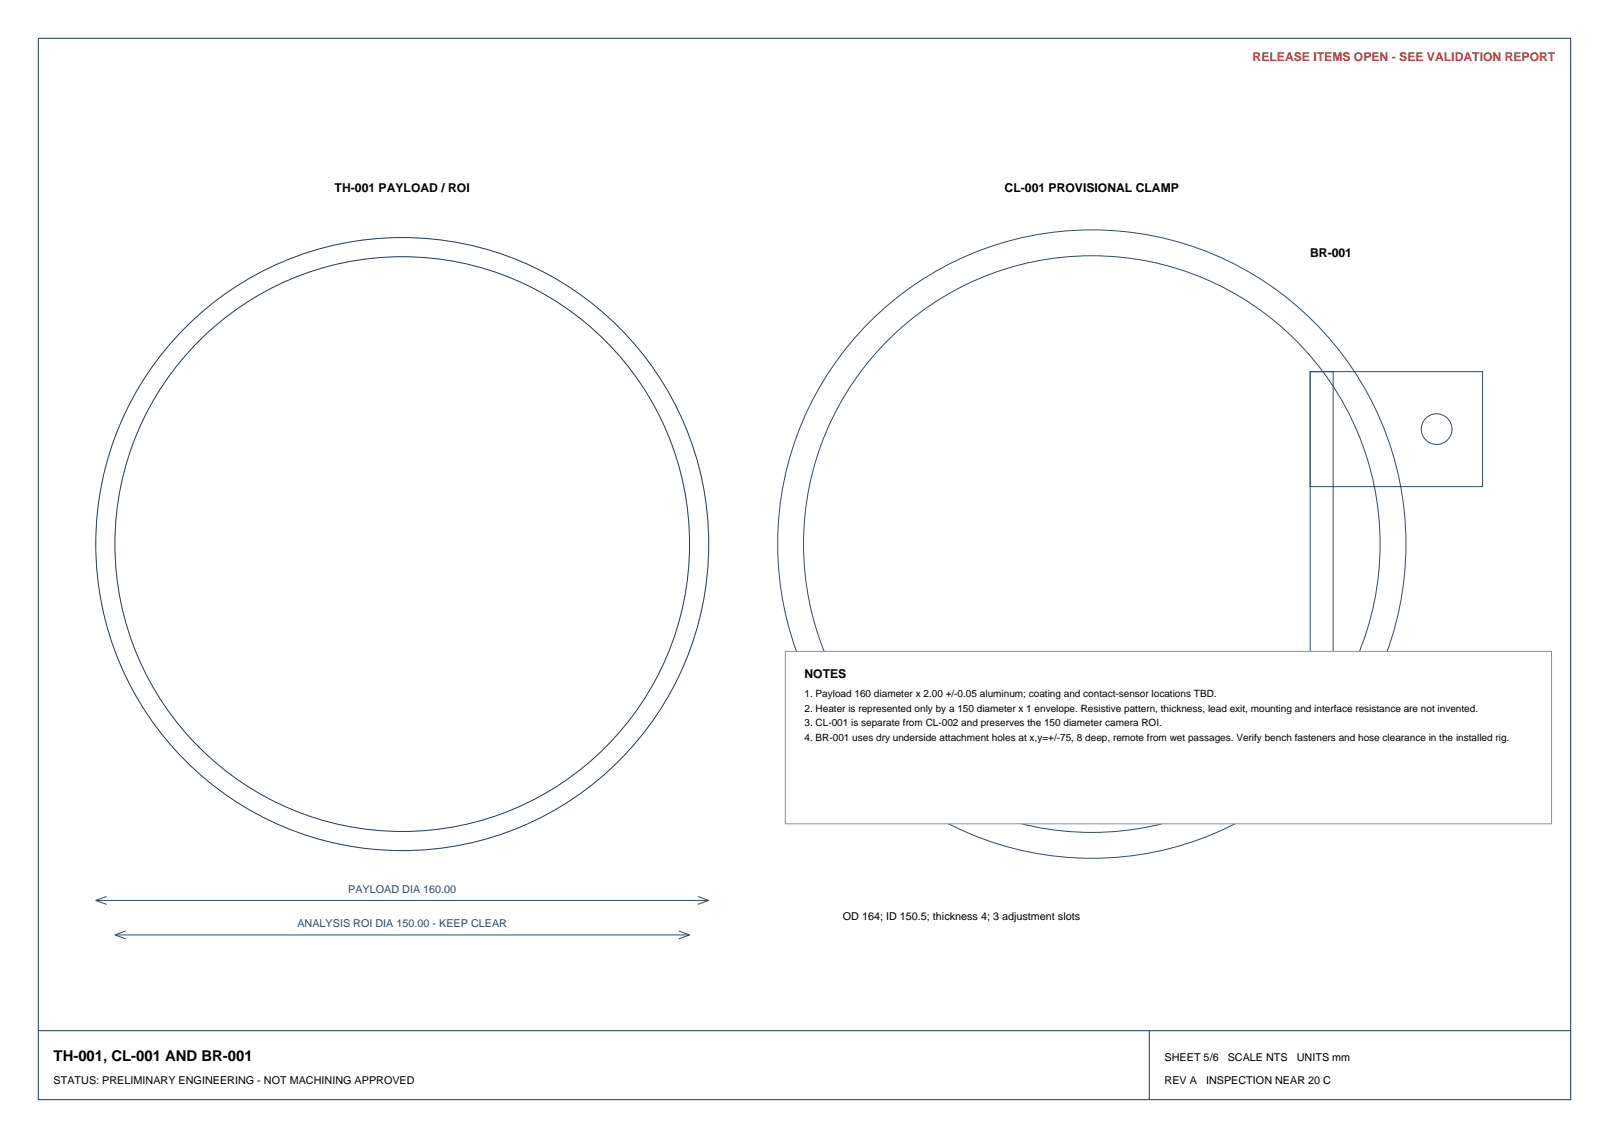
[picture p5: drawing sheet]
<svg xmlns="http://www.w3.org/2000/svg" width="420mm" height="297mm" viewBox="0 0 420 297" stroke-linecap="round" stroke-linejoin="round" font-family="sans-serif">
<defs><g id="words">
<text font-size="3.9" x="14" y="277">TH-001, CL-001 AND BR-001</text>
<text font-size="3.2" fill="#c43b3b" x="327" y="16">RELEASE ITEMS OPEN - SEE VALIDATION REPORT</text>
<g font-size="3.2">
<text x="87.4" y="50">TH-001 PAYLOAD / ROI</text>
<text x="262.2" y="50">CL-001 PROVISIONAL CLAMP</text>
<text x="342" y="67">BR-001</text>
<text x="210" y="177">NOTES</text>
</g>
<g font-size="2.8" fill="#304a62">
<text x="90.9" y="233">PAYLOAD DIA 160.00</text>
<text x="77.6" y="242">ANALYSIS ROI DIA 150.00 - KEEP CLEAR</text>
</g>
<g font-size="2.8">
<text x="220" y="240">OD 164; ID 150.5; thickness 4; 3 adjustment slots</text>
<text x="304" y="277">SHEET 5/6</text>
<text x="320.5" y="277">SCALE NTS</text>
<text x="338.5" y="277">UNITS mm</text>
<text x="14" y="283">STATUS: PRELIMINARY ENGINEERING - NOT MACHINING APPROVED</text>
<text x="304" y="283">REV A</text>
<text x="314.8" y="283">INSPECTION NEAR 20 C</text>
</g>
<g font-size="2.6">
<text x="210" y="182">1. Payload 160 diameter x 2.00 +/-0.05 aluminum; coating and contact-sensor locations TBD.</text>
<text x="210" y="185.8">2. Heater is represented only by a 150 diameter x 1 envelope. Resistive pattern, thickness, lead exit, mounting and interface resistance are not invented.</text>
<text x="210" y="189.6">3. CL-001 is separate from CL-002 and preserves the 150 diameter camera ROI.</text>
<text x="210" y="193.4">4. BR-001 uses dry underside attachment holes at x,y=+/-75, 8 deep, remote from wet passages. Verify bench fasteners and hose clearance in the installed rig.</text>
</g>
</g></defs>
<g fill="none" stroke="#23384d" stroke-width=".26">
<path d="M10 10h400v277h-400zM10 269h400M300 269v18"/>
<circle cx="105" cy="142" r="80"/>
<circle cx="105" cy="142" r="75"/>
</g>
<g fill="none" stroke="#304a62" stroke-width=".26">
<path d="M342 97h45v30h-45zM342 97h6v75h-6zM25 235h160M25 235l2.8 1M27.8 234l-2.8 1M182.2 234l2.8 1M185 235l-2.8 1M30 244h150M30 244l2.8 1M32.8 243l-2.8 1M177.2 243l2.8 1M180 244l-2.8 1"/>
<circle cx="375" cy="112" r="4"/>
<circle cx="285" cy="142" r="82"/>
<circle cx="285" cy="142" r="75.3"/>
</g>
<path d="M205 170h200v45h-200z" fill-rule="evenodd" fill="#fff" stroke="#8293a3" stroke-width=".26"/>
<use href="#words"/>
</svg>
